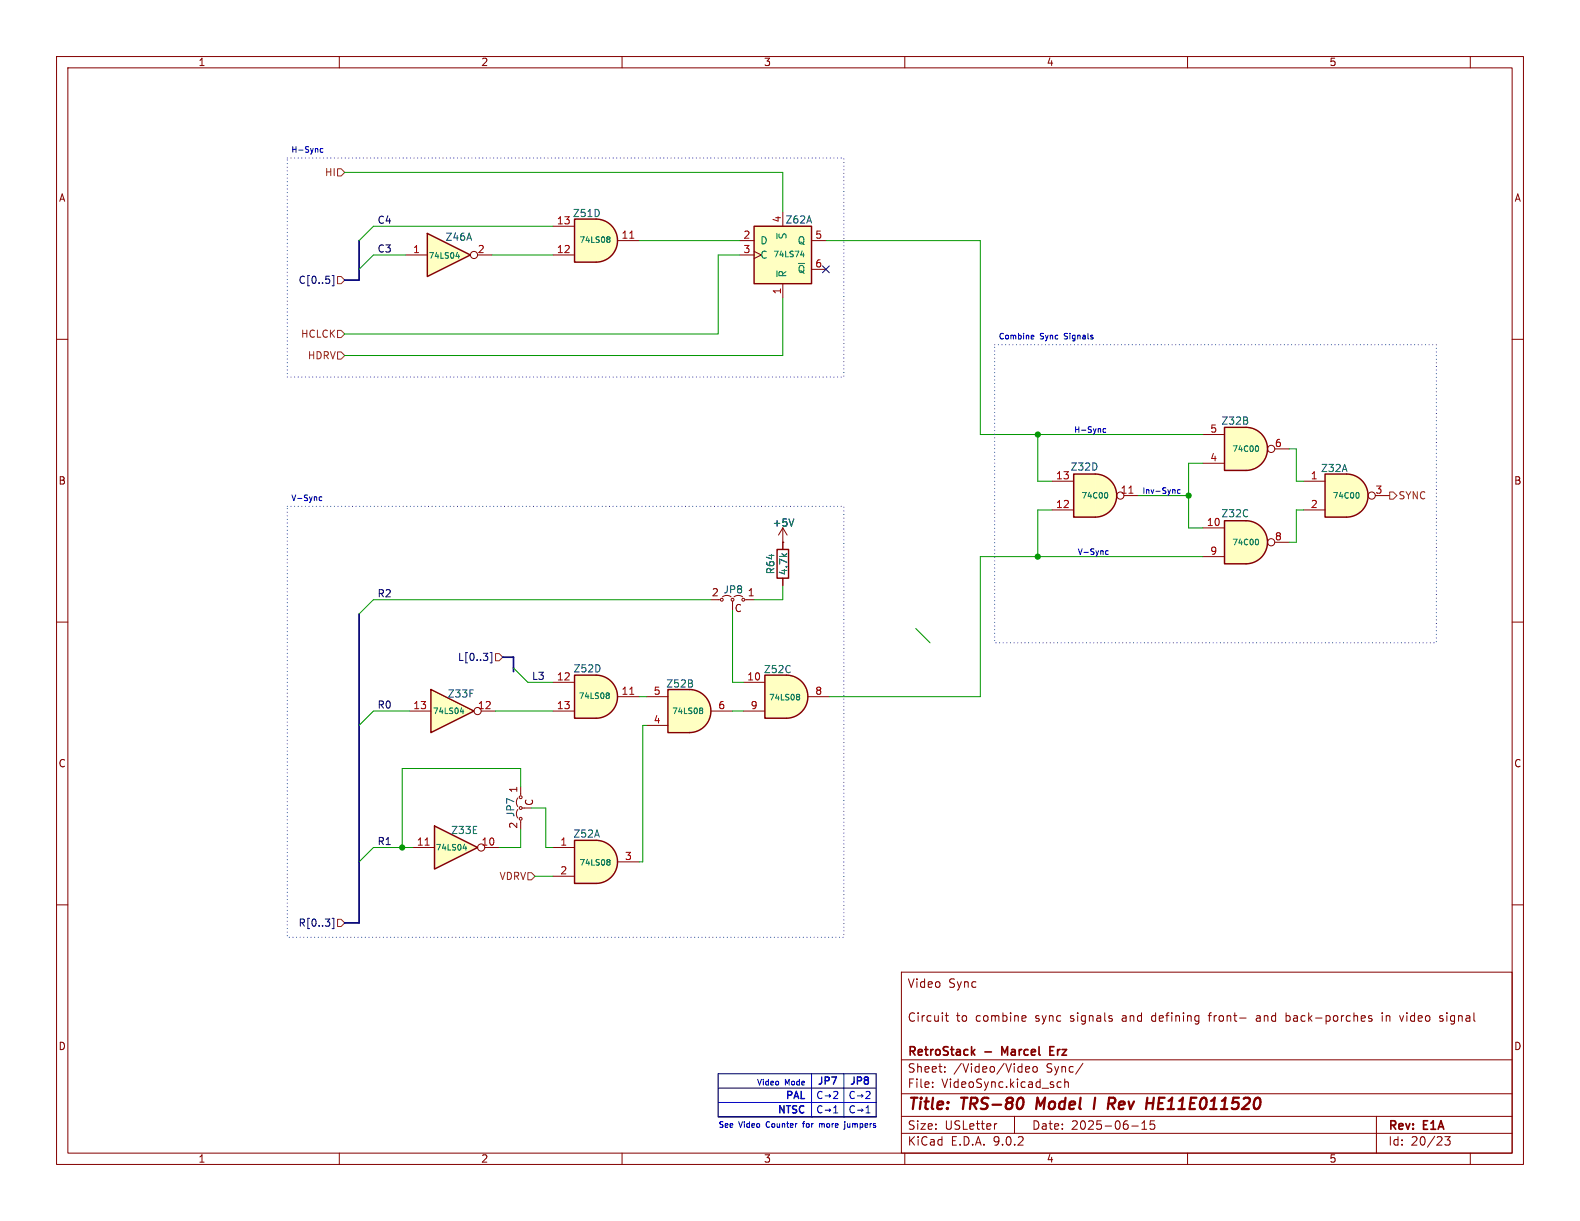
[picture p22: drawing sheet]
<svg xmlns="http://www.w3.org/2000/svg" width="279mm" height="216mm" viewBox="0 0 279 216" stroke-linecap="round" stroke-linejoin="round" font-family="sans-serif">
<defs><g id="words">
<g font-size="2.8" fill="#840000">
<text x="160.4" y="196.8">Title:</text>
<text x="170.1" y="196.8">TRS-80</text>
<text x="184.1" y="196.8">Model</text>
<text x="195.1" y="196.8">I</text>
<text x="198.4" y="196.8">Rev</text>
<text x="205.9" y="196.8">HE11E011520</text>
</g>
<g font-size="2.1" fill="#840000">
<text x="160.4" y="174.9">Video</text>
<text x="167.7" y="174.9">Sync</text>
<text x="160.4" y="180.9">Circuit</text>
<text x="169.1" y="180.9">to</text>
<text x="172.6" y="180.9">combine</text>
<text x="183.2" y="180.9">sync</text>
<text x="189.5" y="180.9">signals</text>
<text x="198.8" y="180.9">and</text>
<text x="204.2" y="180.9">defining</text>
<text x="214.5" y="180.9">front-</text>
<text x="223" y="180.9">and</text>
<text x="228.4" y="180.9">back-porches</text>
<text x="245.5" y="180.9">in</text>
<text x="248.9" y="180.9">video</text>
<text x="256.1" y="180.9">signal</text>
<text x="160.4" y="189.9">Sheet:</text>
<text x="160.4" y="187.1">RetroStack</text>
<text x="168.6" y="189.9">/Video/Video</text>
<text x="174.2" y="187.1">-</text>
<text x="177.8" y="187.1">Marcel</text>
<text x="185.1" y="189.9">Sync/</text>
<text x="186.9" y="187.1">Erz</text>
<text x="160.4" y="192.6">File:</text>
<text x="166.5" y="192.6">VideoSync.kicad_sch</text>
<text x="160.4" y="202.8">KiCad</text>
<text x="160.4" y="200">Size:</text>
<text x="167.1" y="200">USLetter</text>
<text x="168.1" y="202.8">E.D.A.</text>
<text x="175.7" y="202.8">9.0.2</text>
<text x="182.4" y="200">Date:</text>
<text x="189.4" y="200">2025-06-15</text>
<text x="245.4" y="200.2">Rev:</text>
<text x="245.4" y="202.8">Id:</text>
<text x="249.5" y="202.8">20/23</text>
<text x="251.8" y="200.2">E1A</text>
</g>
<g font-size="1.8" fill="#840000">
<text x="35" y="11.9">1</text>
<text x="85" y="11.9">2</text>
<text x="135" y="11.9">3</text>
<text x="185" y="11.9">4</text>
<text x="235" y="11.9">5</text>
<text x="10.3" y="35.9">A</text>
<text x="267.7" y="35.9">A</text>
<text x="10.3" y="85.9">B</text>
<text x="267.7" y="85.9">B</text>
<text x="125.8" y="105.6">2</text>
<text x="132.1" y="105.6">1</text>
<text x="129.8" y="108.4">C</text>
<text x="10.3" y="135.9">C</text>
<text x="267.7" y="135.9">C</text>
<text x="91.7" y="140.3" transform="rotate(-90 91.7 140.3)">1</text>
<text x="94.5" y="142.6" transform="rotate(-90 94.5 142.6)">C</text>
<text x="91.7" y="146.6" transform="rotate(-90 91.7 146.6)">2</text>
<text x="10.3" y="185.9">D</text>
<text x="267.7" y="185.9">D</text>
<text x="35" y="205.8">1</text>
<text x="85" y="205.8">2</text>
<text x="135" y="205.8">3</text>
<text x="185" y="205.8">4</text>
<text x="235" y="205.8">5</text>
</g>
<g font-size="1.8" fill="#725600">
<text x="57.4" y="31.3">HI</text>
<text x="53.1" y="59.9">HCLCK</text>
<text x="54.3" y="63.7">HDRV</text>
<text x="247.2" y="88.5">SYNC</text>
<text x="88.2" y="155.8">VDRV</text>
</g>
<g font-size="1.8" fill="#0f0f0f">
<text x="66.7" y="39.7">C4</text>
<text x="66.7" y="44.7">C3</text>
<text x="66.7" y="105.7">R2</text>
<text x="66.7" y="125.4">R0</text>
<text x="94" y="120.3">L3</text>
<text x="66.7" y="149.5">R1</text>
</g>
<g font-size="1.8" fill="#a90000">
<text x="98.4" y="39.8">13</text>
<text x="138.2" y="39.4" transform="rotate(-90 138.2 39.4)">4</text>
<text x="73" y="44.8">1</text>
<text x="84.4" y="44.8">2</text>
<text x="98.4" y="44.8">12</text>
<text x="109.8" y="42.3">11</text>
<text x="131.4" y="42.3">2</text>
<text x="131.4" y="44.8">3</text>
<text x="144.1" y="42.3">5</text>
<text x="144.1" y="47.4">6</text>
<text x="138.2" y="52.1" transform="rotate(-90 138.2 52.1)">1</text>
<text x="213.9" y="76.6">5</text>
<text x="213.9" y="81.7">4</text>
<text x="225.4" y="79.1">6</text>
<text x="186.6" y="89.9">12</text>
<text x="186.6" y="84.8">13</text>
<text x="198.1" y="87.4">11</text>
<text x="231.7" y="84.8">1</text>
<text x="231.7" y="89.9">2</text>
<text x="243.1" y="87.4">3</text>
<text x="213.3" y="93.1">10</text>
<text x="225.4" y="95.6">8</text>
<text x="213.9" y="98.2">9</text>
<text x="73" y="125.5">13</text>
<text x="84.4" y="125.5">12</text>
<text x="98.4" y="120.4">12</text>
<text x="98.4" y="125.5">13</text>
<text x="109.8" y="122.9">11</text>
<text x="115.5" y="122.9">5</text>
<text x="126.9" y="125.5">6</text>
<text x="132" y="120.4">10</text>
<text x="132.6" y="125.5">9</text>
<text x="144.1" y="122.9">8</text>
<text x="115.5" y="128">4</text>
<text x="73.6" y="149.6">11</text>
<text x="85" y="149.6">10</text>
<text x="99" y="149.6">1</text>
<text x="99" y="154.7">2</text>
<text x="110.4" y="152.1">3</text>
</g>
<g font-size="1.8" fill="#006464">
<text x="101.2" y="38.6">Z51D</text>
<text x="138.8" y="39.7">Z62A</text>
<text x="78.7" y="42.8">Z46A</text>
<text x="134.4" y="43.4">D</text>
<text x="134.4" y="45.9">C</text>
<text x="139.3" y="42.4" transform="rotate(-90 139.3 42.4)">~{S}</text>
<text x="141" y="43.4">Q</text>
<text x="139.3" y="49.1" transform="rotate(-90 139.3 49.1)">~{R}</text>
<text x="141" y="48.5">~{Q}</text>
<text x="215.9" y="75.3">Z32B</text>
<text x="189.2" y="83.4">Z32D</text>
<text x="233.5" y="83.7">Z32A</text>
<text x="136.5" y="93.3">+5V</text>
<text x="215.9" y="91.7">Z32C</text>
<text x="137.1" y="101.6" transform="rotate(-90 137.1 101.6)">R64</text>
<text x="139.4" y="101.8" transform="rotate(-90 139.4 101.8)">4.7k</text>
<text x="127.8" y="105.1">JP8</text>
<text x="101.3" y="119.1">Z52D</text>
<text x="135" y="119.2">Z52C</text>
<text x="79.1" y="123.5">Z33F</text>
<text x="117.7" y="121.8">Z52B</text>
<text x="79.7" y="147.7">Z33E</text>
<text x="91.2" y="144.6" transform="rotate(-90 91.2 144.6)">JP7</text>
<text x="101.3" y="148.3">Z52A</text>
</g>
<g font-size="1.8" fill="#000084">
<text x="52.7" y="50.4">C[0..5]</text>
<text x="80.9" y="117.1">L[0..3]</text>
<text x="52.7" y="164.1">R[0..3]</text>
</g>
<g font-size="1.8" fill="#0000c2">
<text x="137.3" y="197.2">NTSC</text>
<text x="138.7" y="194.7">PAL</text>
<text x="144.4" y="192.2">JP7</text>
<text x="150.1" y="192.2">JP8</text>
</g>
<g font-size="1.4" fill="#0000c2">
<text x="51.4" y="27.1">H-Sync</text>
<text x="176.5" y="60.1">Combine</text>
<text x="183.9" y="60.1">Sync</text>
<text x="188.4" y="60.1">Signals</text>
<text x="189.9" y="76.6">H-Sync</text>
<text x="51.4" y="88.7">V-Sync</text>
<text x="201.9" y="87.4">Inv-Sync</text>
<text x="190.5" y="98.2">V-Sync</text>
<text x="133.7" y="192.3">Video</text>
<text x="138.7" y="192.3">Mode</text>
<text x="127" y="199.6">See</text>
<text x="130.7" y="199.6">Video</text>
<text x="135.7" y="199.6">Counter</text>
<text x="142.5" y="199.6">for</text>
<text x="145.6" y="199.6">more</text>
<text x="150.3" y="199.6">jumpers</text>
</g>
<g font-size="1.4" fill="#006464">
<text x="75.7" y="45.9">74LS04</text>
<text x="102.4" y="43.1">74LS08</text>
<text x="136.7" y="45.7">74LS74</text>
<text x="217.8" y="80.1">74C00</text>
<text x="191.1" y="88.4">74C00</text>
<text x="235.6" y="88.4">74C00</text>
<text x="217.8" y="96.6">74C00</text>
<text x="102.2" y="123.8">74LS08</text>
<text x="135.9" y="124">74LS08</text>
<text x="76.5" y="126.5">74LS04</text>
<text x="118.8" y="126.5">74LS08</text>
<text x="77" y="150.6">74LS04</text>
<text x="102.4" y="153.3">74LS08</text>
</g>
</g></defs>
<g fill="none" stroke="#840000" stroke-width=".18">
<path d="M10 10h259.4v195.9h-259.4zM12 12h255.4v191.9h-255.4zM60 10v2M110 10v2M160 10v2M210 10v2M260 10v2M10 60h2M267.4 60h2M10 110h2M267.4 110h2M10 160h2"/>
<path d="M159.4 171.9h108v32h-108zM167.1 179.6h.6M167.4 179.1v1.3l.3 .2M180.9 179.6l.5 .1v.2l-.7 .2M213.6 179.6h.6M222.6 179.6l-.4 .1M227.4 179.1v1.5M227.9 179.6l-.5 .1M242.6 179.7l-.4-.1-.2 .2 .1 .2 .5 .2v.3h-.6M244.4 179.1v.1M244.4 179.6v1M247.5 179.6l.4 1 .3-1"/>
<path d="M255.1 179.7l-.3-.1-.2 .2v.2l.5 .2v.3h-.5M267.4 160h2M159.4 197.4h108M159.4 193.4h108M159.4 187.4h108M164.9 192.1v.2M164.9 191.4v.1M167.1 189.4v.2M167.1 188.7v.1M176.3 198.7l-.3 .1M179.4 197.4v3M181.4 189.1l.7-.2-.1-.2-.4-.1-.2 .2v.7h.6"/>
<path d="M181.4 180.5l-.5 .1M182.8 188.7l.3-.1 .3 .3v.4l-.3 .3-.3-.1-.2-.2v-.4zM186.9 192l.3 .3 .4-.1M187.6 191.4l-.4-.1-.3 .3M188.3 191.4l.2-.1 .4 .1v.9M188.3 190.8v1.5M191.5 188l-1.3 1.9M196.6 180.2v.3M200.1 199.1h1.2M201.9 199.7h.9M201.9 198.6l.5-.4v1.5M204.1 198.2h-.7v.7l.2-.1h.5l.1 .2-.1 .5-.2 .2-.5-.2"/>
<path d="M219.2 180h1.2M222.7 180h-.3a.29 .29 0 0 0-.3 .3 .29 .29 0 0 0 .3 .3h.3M227.4 180.5l.5 .1M243.4 197.4v6.5M60 203.9v2M110 203.9v2M159.4 200.4h108M160 203.9v2M210 203.9v2M255.5 201h.9l-.5 .6 .5 .1v.6l-.3 .2h-.4l-.2-.2M260 203.9v2"/>
</g>
<path d="M180.8 194.2a1.31 1.31 0 0 1 0 1.5M183.5 194.1l-.3 2M193.7 194.1l-.3 2M197.1 194.2a.53 .53 0 0 1 0 .8M204.9 195.1h.6M205.9 194.1h-.9l-.3 2h1" fill="none" stroke="#840000" stroke-width=".4"/>
<path d="M172 186l.4 .6M172.4 185.6l-.6 .5M177.7 186.1l-.5-1v1.5M185.7 185.8h.5M186.4 185.1h-.7v1.5h.7" fill="none" stroke="#840000" stroke-width=".3"/>
<path d="M75.6 41.3l7.6 3.8-7.6 3.8z" fill="#ffffc2"/>
<path d="M75.6 41.3l7.6 3.8-7.6 3.8z" fill="none" stroke="#840000" stroke-width=".25"/>
<g fill="none" stroke="#840000" stroke-width=".18">
<path d="M71.8 45.1h3.8M84.5 45.1h2.5"/>
<circle cx="83.8" cy="45.1" r=".63"/>
</g>
<path d="M80.6 45.3h.7M81.1 45v.7" fill="none" stroke="#006464" stroke-width=".18"/>
<path d="M220.3 75.6a3.8 3.8 0 0 1 3.8 3.8 3.8 3.8 0 0 1-3.8 3.8z" fill="#ffffc2" stroke="#ffffc2" stroke-width=".18"/>
<path d="M216.5 75.6h3.8v7.6h-3.8z" fill="#ffffc2"/>
<path d="M216.5 75.6h3.8a3.8 3.8 0 0 1 3.8 3.8 3.8 3.8 0 0 1-3.8 3.8h-3.8z" fill="none" stroke="#840000" stroke-width=".25"/>
<g fill="none" stroke="#840000" stroke-width=".18">
<path d="M212.7 76.8h3.8M225.4 79.4h2.6M212.7 81.9h3.8M92.3 142.9h.4"/>
<circle cx="224.8" cy="79.4" r=".63"/>
<circle cx="92.1" cy="144.8" r=".25"/>
<circle cx="92.1" cy="142.9" r=".25"/>
<circle cx="92.1" cy="141" r=".25"/>
</g>
<path d="M222.3 78.8a.63 .63 0 0 1 0 1" fill="none" stroke="#006464" stroke-width=".18"/>
<path d="M220.3 92.1a3.8 3.8 0 0 1 3.8 3.8 3.8 3.8 0 0 1-3.8 3.8z" fill="#ffffc2" stroke="#ffffc2" stroke-width=".18"/>
<path d="M216.5 92.1h3.8v7.6h-3.8z" fill="#ffffc2"/>
<path d="M216.5 92.1h3.8a3.8 3.8 0 0 1 3.8 3.8 3.8 3.8 0 0 1-3.8 3.8h-3.8z" fill="none" stroke="#840000" stroke-width=".25"/>
<g fill="none" stroke="#840000" stroke-width=".18">
<path d="M212.7 98.4h3.8M212.7 93.3h3.8M225.4 95.9h2.6"/>
<circle cx="224.8" cy="95.9" r=".63"/>
</g>
<path d="M222.3 95.3a.63 .63 0 0 1 0 1" fill="none" stroke="#006464" stroke-width=".18"/>
<path d="M193.7 83.8a3.8 3.8 0 0 1 3.8 3.8 3.8 3.8 0 0 1-3.8 3.8z" fill="#ffffc2" stroke="#ffffc2" stroke-width=".18"/>
<path d="M189.9 83.8h3.8v7.6h-3.8z" fill="#ffffc2"/>
<path d="M189.9 83.8h3.8a3.8 3.8 0 0 1 3.8 3.8 3.8 3.8 0 0 1-3.8 3.8h-3.8z" fill="none" stroke="#840000" stroke-width=".25"/>
<g fill="none" stroke="#840000" stroke-width=".18">
<path d="M186.1 90.2h3.8M186.1 85.1h3.8M198.8 87.6h2.5"/>
<circle cx="198.1" cy="87.6" r=".63"/>
</g>
<path d="M199.6 87.2h.8" fill="none" stroke="#a90000" stroke-width=".18"/>
<path d="M195.7 87.1a.63 .63 0 0 1 0 1" fill="none" stroke="#006464" stroke-width=".18"/>
<path d="M76.8 146.1l7.7 3.8-7.7 3.8z" fill="#ffffc2"/>
<path d="M76.8 146.1l7.7 3.8-7.7 3.8z" fill="none" stroke="#840000" stroke-width=".25"/>
<g fill="none" stroke="#840000" stroke-width=".18">
<path d="M138.4 95.9h.1M138.4 93.3l-.7 1.3M138.4 93.3l.8 1.3M138.4 93.3v2.6M73 149.9h3.8M85.7 149.9h2.6"/>
<circle cx="85.1" cy="149.9" r=".63"/>
</g>
<path d="M75.2 149.4h.7" fill="none" stroke="#a90000" stroke-width=".18"/>
<path d="M140.4 91.8l-.5 1.2M81.9 150h.6M82.4 149.6v.7" fill="none" stroke="#006464" stroke-width=".18"/>
<path d="M139.1 119.4a3.8 3.8 0 0 1 3.8 3.8 3.8 3.8 0 0 1-3.8 3.8z" fill="#ffffc2" stroke="#ffffc2" stroke-width=".18"/>
<path d="M135.3 119.4h3.8v7.6h-3.8z" fill="#ffffc2"/>
<path d="M135.3 119.4h3.8a3.8 3.8 0 0 1 3.8 3.8 3.8 3.8 0 0 1-3.8 3.8h-3.8z" fill="none" stroke="#840000" stroke-width=".25"/>
<path d="M131.4 125.7h3.9M131.4 120.7h3.9M142.9 123.2h3.8" fill="none" stroke="#840000" stroke-width=".18"/>
<path d="M141 122.8l.4 .2-.2 .2M141 123.2h.2M141.2 123.2l.2 .4-.4 .2" fill="none" stroke="#006464" stroke-width=".18"/>
<path d="M76.2 121.9l7.6 3.8-7.6 3.8z" fill="#ffffc2"/>
<path d="M76.2 121.9l7.6 3.8-7.6 3.8z" fill="none" stroke="#840000" stroke-width=".25"/>
<g fill="none" stroke="#840000" stroke-width=".18">
<path d="M72.4 125.7h3.8M85.1 125.7h2.5"/>
<circle cx="84.5" cy="125.7" r=".63"/>
</g>
<path d="M81.4 125.9h.6M81.9 125.5v.7" fill="none" stroke="#006464" stroke-width=".18"/>
<path d="M133.3 40h10.2v10.2h-10.2z" fill="#ffffc2"/>
<path d="M133.3 40h10.2v10.2h-10.2z" fill="none" stroke="#840000" stroke-width=".25"/>
<path d="M138.4 37.5v2.5M130.8 42.5h2.5M130.8 45.1h2.5M133.3 44.5l1.3 .6-1.3 .6M138.4 50.2v2.5M143.5 42.5h2.5M143.5 47.6h2.5" fill="none" stroke="#840000" stroke-width=".18"/>
<path d="M137.4 47.9v1M141.6 45.1h.6M142.1 44.7v.7" fill="none" stroke="#006464" stroke-width=".18"/>
<path d="M105.4 38.7a3.8 3.8 0 0 1 3.8 3.8 3.8 3.8 0 0 1-3.8 3.9z" fill="#ffffc2" stroke="#ffffc2" stroke-width=".18"/>
<path d="M101.6 38.7h3.8v7.7h-3.8z" fill="#ffffc2"/>
<path d="M101.6 38.7h3.8a3.8 3.8 0 0 1 3.8 3.8 3.8 3.8 0 0 1-3.8 3.9h-3.8z" fill="none" stroke="#840000" stroke-width=".25"/>
<path d="M97.8 45.1h3.8M97.8 40h3.8M109.2 42.5h3.8" fill="none" stroke="#840000" stroke-width=".18"/>
<path d="M111.4 42.1h.7" fill="none" stroke="#a90000" stroke-width=".18"/>
<path d="M107.5 41.9l.4 .2-.2 .2M107.5 42.3h.2M107.7 42.3l.2 .4-.4 .2" fill="none" stroke="#006464" stroke-width=".18"/>
<path d="M121.9 121.9a3.8 3.8 0 0 1 3.8 3.8 3.8 3.8 0 0 1-3.8 3.8z" fill="#ffffc2" stroke="#ffffc2" stroke-width=".18"/>
<path d="M118.1 121.9h3.8v7.6h-3.8z" fill="#ffffc2"/>
<path d="M118.1 121.9h3.8a3.8 3.8 0 0 1 3.8 3.8 3.8 3.8 0 0 1-3.8 3.8h-3.8z" fill="none" stroke="#840000" stroke-width=".25"/>
<path d="M114.3 128.3h3.8M114.3 123.2h3.8M125.7 125.7h3.8" fill="none" stroke="#840000" stroke-width=".18"/>
<path d="M123.9 125.2l.4 .2-.2 .2M123.9 125.6h.2M124.1 125.6l.2 .4-.4 .2" fill="none" stroke="#006464" stroke-width=".18"/>
<path d="M105.4 148.6a3.8 3.8 0 0 1 3.8 3.8 3.8 3.8 0 0 1-3.8 3.8z" fill="#ffffc2" stroke="#ffffc2" stroke-width=".18"/>
<path d="M101.6 148.6h3.8v7.6h-3.8z" fill="#ffffc2"/>
<path d="M137.4 97.2h2v5h-2zM101.6 148.6h3.8a3.8 3.8 0 0 1 3.8 3.8 3.8 3.8 0 0 1-3.8 3.8h-3.8z" fill="none" stroke="#840000" stroke-width=".25"/>
<g fill="none" stroke="#840000" stroke-width=".18">
<path d="M138.4 95.9v1.3M129.5 106.3v.4M138.4 102.2v1.3M97.8 149.9h3.8M97.8 154.9h3.8M109.2 152.4h3.8"/>
<circle cx="127.6" cy="106" r=".25"/>
<circle cx="129.5" cy="106" r=".25"/>
<circle cx="131.4" cy="106" r=".25"/>
</g>
<path d="M107.5 152l.4 .2-.2 .2M107.5 152.4h.2M107.7 152.4l.2 .4-.4 .2" fill="none" stroke="#006464" stroke-width=".18"/>
<path d="M105.4 119.4a3.8 3.8 0 0 1 3.8 3.8 3.8 3.8 0 0 1-3.8 3.8z" fill="#ffffc2" stroke="#ffffc2" stroke-width=".18"/>
<path d="M101.6 119.4h3.8v7.6h-3.8z" fill="#ffffc2"/>
<path d="M101.6 119.4h3.8a3.8 3.8 0 0 1 3.8 3.8 3.8 3.8 0 0 1-3.8 3.8h-3.8z" fill="none" stroke="#840000" stroke-width=".25"/>
<path d="M97.8 120.7h3.8M97.8 125.7h3.8M109.2 123.2h3.8" fill="none" stroke="#840000" stroke-width=".18"/>
<path d="M111.4 122.8h.7" fill="none" stroke="#a90000" stroke-width=".18"/>
<path d="M107.4 122.5l.4 .2-.2 .2M107.4 122.9h.2M107.6 122.9l.2 .4-.4 .2" fill="none" stroke="#006464" stroke-width=".18"/>
<path d="M238.1 83.8a3.8 3.8 0 0 1 3.8 3.8 3.8 3.8 0 0 1-3.8 3.8z" fill="#ffffc2" stroke="#ffffc2" stroke-width=".18"/>
<path d="M234.3 83.8h3.8v7.6h-3.8z" fill="#ffffc2"/>
<path d="M234.3 83.8h3.8a3.8 3.8 0 0 1 3.8 3.8 3.8 3.8 0 0 1-3.8 3.8h-3.8z" fill="none" stroke="#840000" stroke-width=".25"/>
<g fill="none" stroke="#840000" stroke-width=".18">
<path d="M138.4 95.9h.1M138.4 95.9v1.3M230.5 85.1h3.8M230.5 90.2h3.8M243.2 87.6h2.5M138.4 102.2v1.3"/>
<circle cx="242.6" cy="87.6" r=".63"/>
</g>
<path d="M140.4 91.8l-.5 1.2M240.1 87.1a.63 .63 0 0 1 0 1" fill="none" stroke="#006464" stroke-width=".18"/>
<path d="M59.7 29.8h.6l.7 .7-.7 .6h-.6zM59.7 48.9h.6l.7 .6-.7 .7h-.6zM59.7 58.4h.6l.7 .7-.7 .6h-.6zM59.7 62.2h.6l.7 .7-.7 .6h-.6zM245.7 87h.7l.6 .6-.6 .7h-.7zM87.6 115.6h.7l.6 .6-.6 .6h-.7zM93.3 154.3h.7l.6 .6-.6 .7h-.7zM59.7 162.6h.6l.7 .6-.7 .6h-.6z" fill="none" stroke="#725600" stroke-width=".18"/>
<path d="M58.7 48.7h.3v1.8h-.3M145.4 47l1.3 1.2M146.7 47l-1.3 1.2M86.7 115.4h.3v1.8h-.3M58.7 162.4h.3v1.8h-.3" fill="none" stroke="#000084" stroke-width=".18"/>
<g fill="none" stroke="#0000c2" stroke-width=".18">
<path d="M57.1 26.3h-.3l-.2 .1 .1 .5h.4M182.5 59.3h.3v.2l-.5 .1M182.8 59.9h-.3M195.5 75.8h-.2l-.2 .2 .1 .4h.3M56.9 87.9h-.3l-.2 .1 .1 .5h.4M196 97.4h-.3l-.2 .2 .1 .4h.4M208.7 86.6h-.3l-.2 .2 .1 .4h.4M127 194.9h27.9M127 197.5h27.9M141.9 198.7h.4M143.5 197.5h.1M143.5 189.9v7.6"/>
<path d="M144.9 198.7v.6M145.3 198.7l-.4 .1M145.4 193.1a.6 .6 0 0 0-.9 .4 .6 .6 0 0 0 .6 .8l.3-.2M145.4 195.6a.6 .6 0 0 0-.9 .5 .6 .6 0 0 0 .6 .7l.3-.1M145.9 193.8h1M145.9 196.3h1M146.6 193.5l.3 .3M146.6 196.1l.3 .2M146.9 193.8l-.3 .2M146.9 196.3l-.3 .3M147.4 193.1l.5-.1 .3 .3-.8 1h.8M147.4 196.8h.8"/>
<path d="M147.4 195.9l.4-.4v1.3M149.2 197.5h.1M149.2 189.9v7.6M149.4 198.3v.1M149.4 198.7v.8l-.2 .2M151.1 193.1a.6 .6 0 0 0-.9 .4 .6 .6 0 0 0 .6 .8l.3-.2M151.1 195.6a.6 .6 0 0 0-.9 .5 .6 .6 0 0 0 .6 .7l.3-.1M151.6 193.8h1M151.6 196.3h1M152.4 193.5l.2 .3M152.4 196.1l.2 .2M152.6 193.8l-.2 .2"/>
<path d="M152.6 196.3l-.2 .3M153.1 193.1l.5-.1 .3 .3-.8 1h.8M153.1 196.8h.8M153.1 195.9l.4-.4v1.3"/>
</g>
<path d="M127 192.4h27.9M127 189.9h27.9v7.6h-27.9z" fill="none" stroke="#000" stroke-width=".18"/>
<path d="M63.5 42.5v7h-2.5M63.5 108.6v54.6h-2.5M88.9 116.2h1.9v2.5" fill="none" stroke="#000084" stroke-width=".3"/>
<g fill="none" stroke="#009600" stroke-width=".18">
<path d="M61 30.5h77.4v7M71.8 45.1h-5.8l-2.5 2.5M87 45.1h10.8M97.8 40h-31.8l-2.5 2.5M113 42.5h17.8M130.8 45.1h-3.8v14h-66M138.4 52.7v10.2h-77.4M146 42.5h27.4v34.3h39.3M183.5 76.8v8.3h2.6M228 79.4h1.2v5.7h1.3M186.1 90.2h-2.6v8.2M201.3 87.6h8.9"/>
<path d="M212.7 81.9h-2.5v11.4h2.5M212.7 98.4h-39.3v24.8h-26.7M230.5 90.2h-1.3v5.7h-1.2M90.8 118.1l2.5 2.6h4.5M125.7 106h-59.7l-2.5 2.6M129.5 108v12.7h1.9M138.4 103.5v2.5h-5.1M161.9 111.1l2.6 2.6M72.4 125.7h-6.4l-2.5 2.6M87.6 125.7h10.2M92.1 139.1v-3.2h-21v14M113 123.2h1.3"/>
<path d="M114.3 128.3h-.6v24.1h-.7M129.5 125.7h1.9M73 149.9h-7l-2.5 2.5M92.1 146.7v3.2h-3.8M94 142.9h2.5v7h1.3M94.6 154.9h3.2"/>
</g>
<path d="M50.8 27.9h98.4v38.8h-98.4zM175.9 61h78.1v52.7h-78.1zM50.8 89.5h98.4v76.2h-98.4z" fill="none" stroke="#0000c2" stroke-width=".18" stroke-dasharray="0 .6"/>
<g fill="#009600" stroke="#009600" stroke-width=".18">
<circle cx="183.5" cy="98.4" r=".46"/>
<circle cx="183.5" cy="76.8" r=".46"/>
<circle cx="210.2" cy="87.6" r=".46"/>
<circle cx="71.1" cy="149.9" r=".46"/>
</g>
<use href="#words"/>
</svg>
